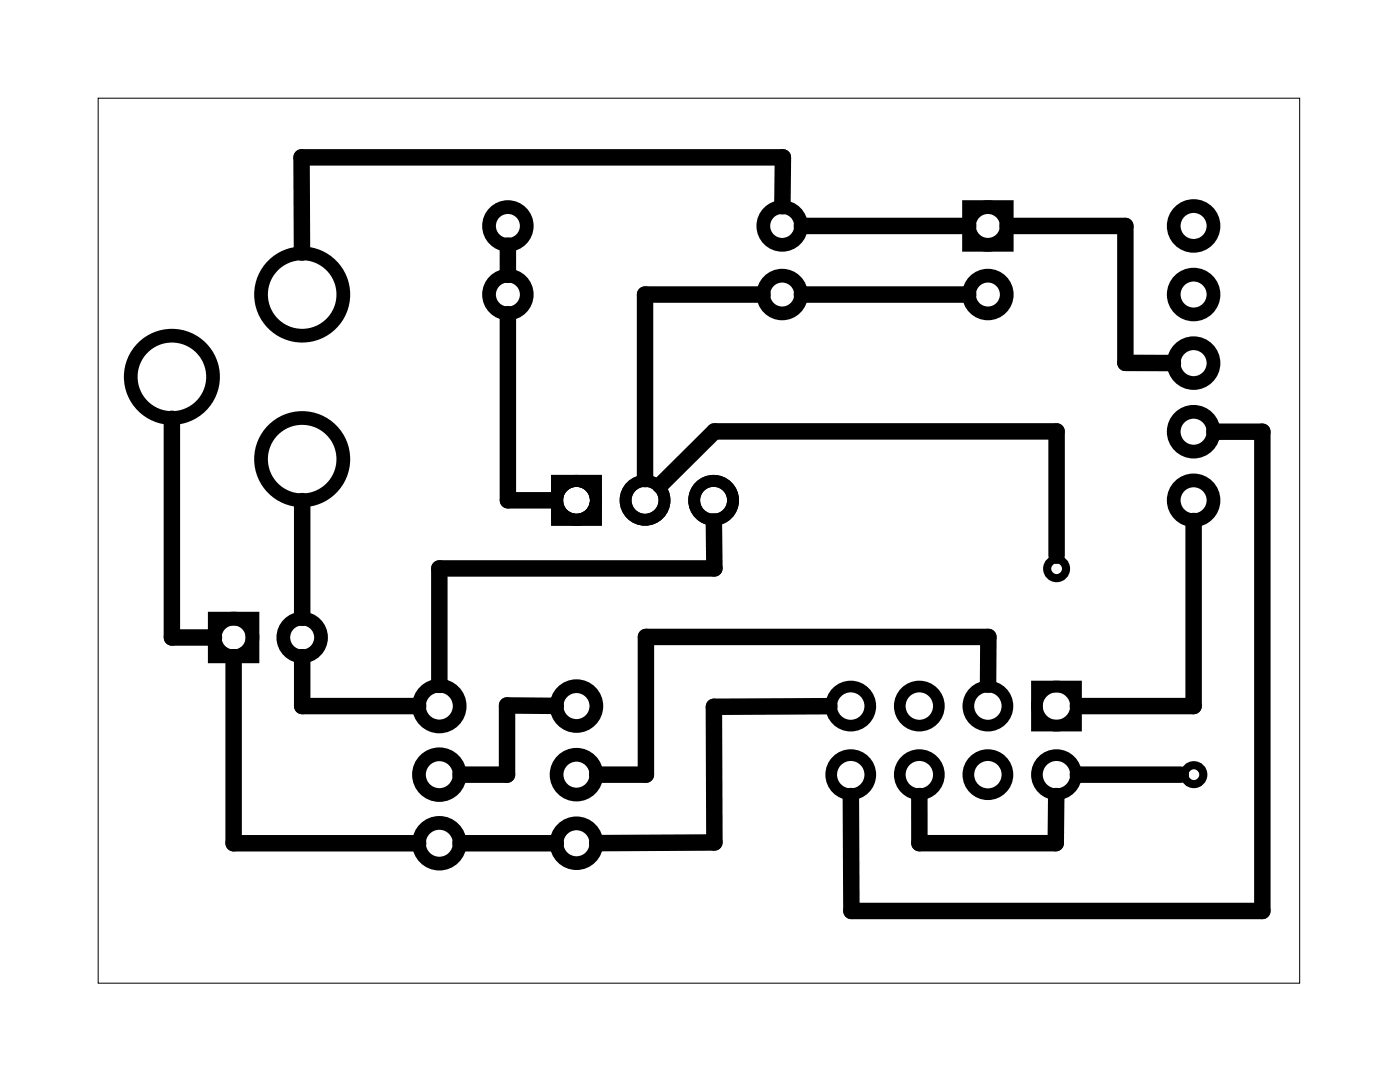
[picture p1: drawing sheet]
<svg xmlns="http://www.w3.org/2000/svg" width="52mm" height="40mm" viewBox="0 0 52 40" stroke-linecap="round" stroke-linejoin="round" font-family="sans-serif">
<path d="M3.6 3.6h44.5v32.8h-44.5z" fill="none" stroke="#000" stroke-width=".04"/>
<g fill="none" stroke="#000" stroke-width=".51">
<path d="M35.9 7.7h1.4v1.4h-1.4zM8 22.9h1.4v1.4h-1.4z"/>
<circle cx="6.4" cy="14" r="1.52"/>
<circle cx="11.2" cy="10.9" r="1.52"/>
<circle cx="11.2" cy="17" r="1.52"/>
<circle cx="18.8" cy="10.9" r=".7"/>
<circle cx="18.8" cy="8.4" r=".7"/>
<circle cx="29" cy="8.4" r=".7"/>
<circle cx="29" cy="10.9" r=".7"/>
<circle cx="36.6" cy="8.4" r=".7"/>
<circle cx="36.6" cy="10.9" r=".7"/>
<circle cx="44.2" cy="10.9" r=".74"/>
<circle cx="44.2" cy="8.4" r=".74"/>
<circle cx="44.2" cy="13.4" r=".74"/>
<circle cx="44.2" cy="16" r=".74"/>
<circle cx="44.2" cy="18.5" r=".74"/>
<circle cx="8.7" cy="23.6" r=".7"/>
<circle cx="11.2" cy="23.6" r=".7"/>
<circle cx="16.3" cy="31.2" r=".75"/>
<circle cx="16.3" cy="26.1" r=".75"/>
<circle cx="16.3" cy="28.7" r=".75"/>
<circle cx="21.4" cy="26.1" r=".74"/>
<circle cx="21.4" cy="31.2" r=".74"/>
<circle cx="21.4" cy="28.7" r=".74"/>
</g>
<g fill="none" stroke="#000" stroke-width=".3">
<circle cx="39.1" cy="21.1" r=".35"/>
<circle cx="44.2" cy="28.7" r=".35"/>
</g>
<g fill="none" stroke="#000" stroke-width=".44">
<circle cx="21.4" cy="18.5" r=".72"/>
<circle cx="23.9" cy="18.5" r=".72"/>
<circle cx="26.4" cy="18.5" r=".72"/>
</g>
<g fill="#000">
<path d="M20.4 17.6h1.9v1.9h-1.9zM20.9 18.5a.5 .5 0 0 0 1 0 .5 .5 0 0 0-1 0z"/>
<path d="M20.4 17.6h1.9v1.9h-1.9zM20.9 18.5a.5 .5 0 0 0 1 0 .5 .5 0 0 0-1 0z"/>
</g>
<g fill="none" stroke="#000" stroke-width=".43">
<path d="M38.4 25.4h1.5v1.5h-1.5z"/>
<circle cx="31.5" cy="28.7" r=".72"/>
<circle cx="31.5" cy="26.1" r=".72"/>
<circle cx="34.1" cy="28.7" r=".72"/>
<circle cx="34.1" cy="26.1" r=".72"/>
<circle cx="36.6" cy="28.7" r=".72"/>
<circle cx="36.6" cy="26.1" r=".72"/>
<circle cx="39.1" cy="28.7" r=".72"/>
<circle cx="39.1" cy="26.1" r=".72"/>
</g>
<g fill="none" stroke="#000" stroke-width=".61">
<path d="M6.4 15.5v8.1h1.5M11.2 18.6v4.3M18.8 11.6v6.9h1.8M18.8 9.1v1.1M24.4 18l2.1-2h12.6v4.6M26.4 19.3l.1 1.7h-10.2v4.4M28.2 10.9h-4.3v6.8M29 7.6v-1.8h-17.8v3.6M29.7 8.4h6.2M29.7 10.9h6.2M37.3 8.4h4.4v5h1.7M44.2 19.3v6.8h-4.3"/>
<path d="M45 16h1.8v17.7h-15.3v-4.2M8.7 24.3v6.9h6.8M11.2 24.3v1.8h4.3M17.1 31.2h3.5M20.6 26.1h-1.8v2.6h-1.7M30.7 26.2h-4.3l.1 5h-4.4M34.1 29.5v1.7h5v-1.7M36.6 25.4v-1.8h-12.7v5.1h-1.8M39.9 28.7h3.8"/>
</g>
</svg>
